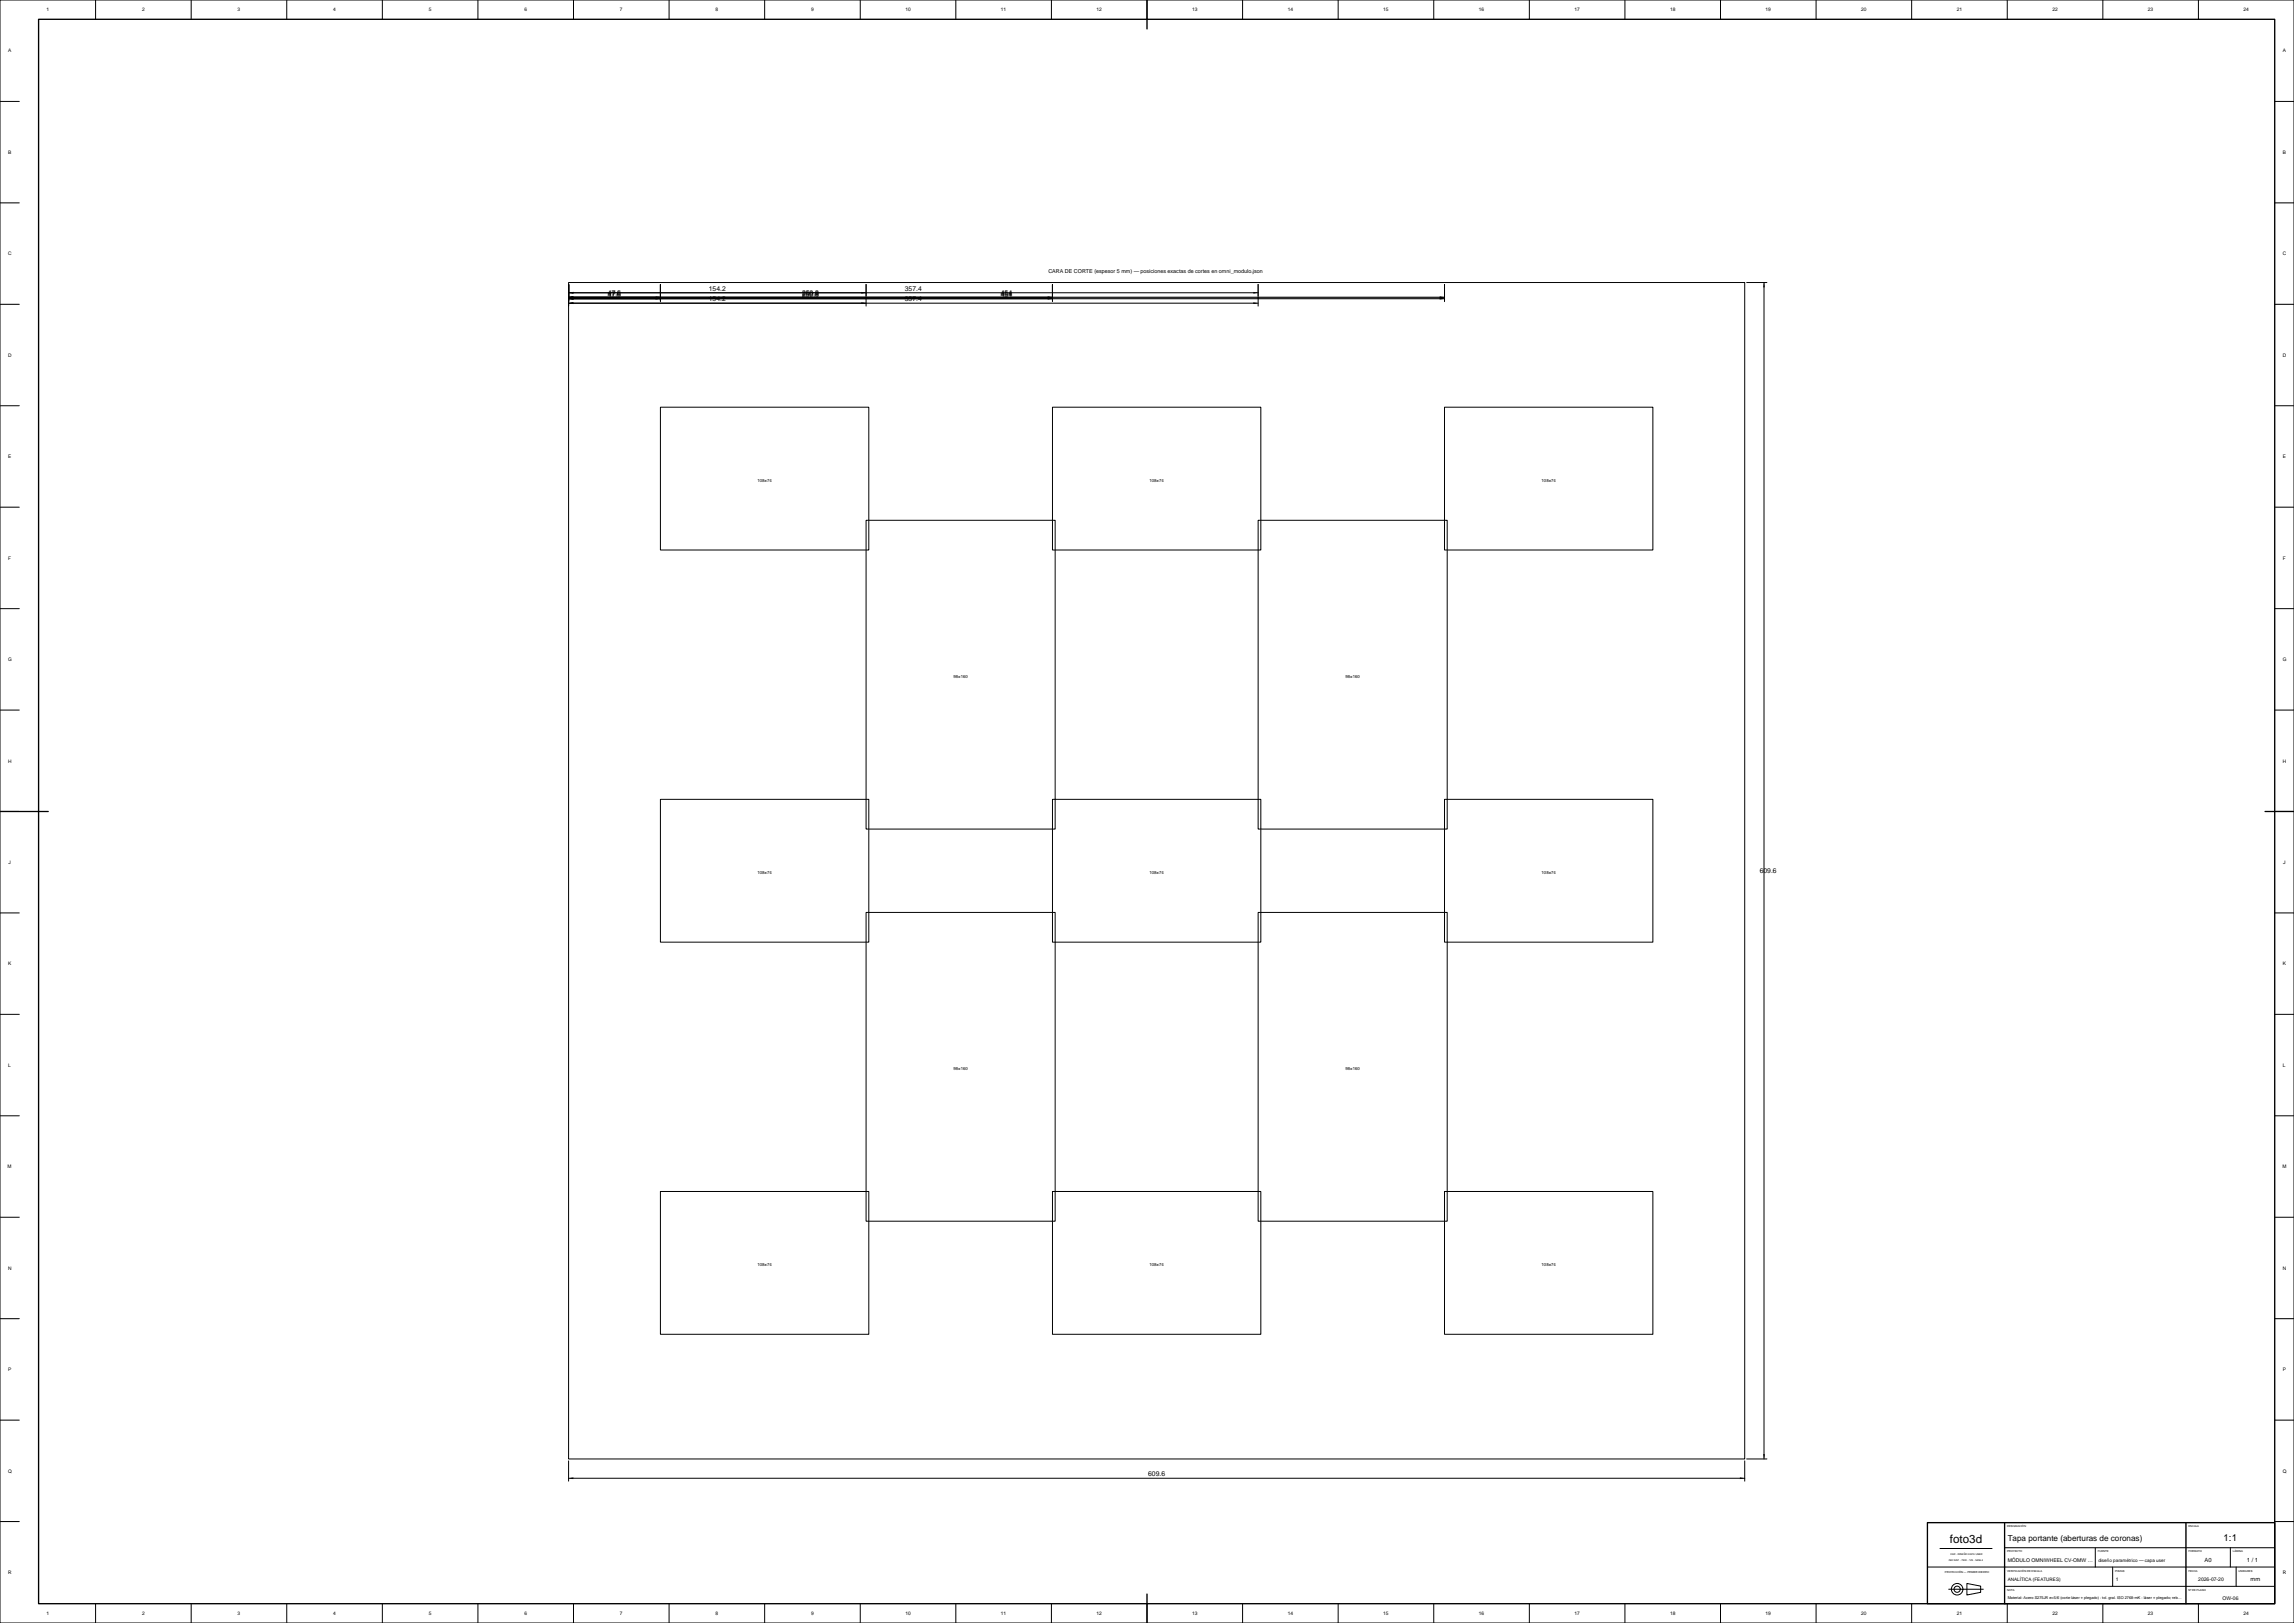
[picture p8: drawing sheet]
<svg xmlns="http://www.w3.org/2000/svg" width="1189mm" height="841mm" viewBox="0 0 1189 841" stroke-linecap="round" stroke-linejoin="round" font-family="sans-serif">
<defs><g id="words">
<text font-size="6" x="1011" y="799">foto3d</text>
<text font-size="5" x="1153" y="799">1:1</text>
<text font-size="4.2" x="1041" y="798">Tapa portante (aberturas de coronas)</text>
<g font-size="3.5">
<text x="315" y="153">47.6</text>
<text x="367" y="151">154.2</text>
<text x="416" y="153">250.8</text>
<text x="469" y="151">357.4</text>
<text x="519" y="153">454</text>
<text x="367" y="156">154.2</text>
<text x="469" y="156">357.4</text>
<text x="912" y="452">609.6</text>
<text x="595" y="765">609.6</text>
</g>
<g font-size="3">
<text x="1143" y="809">A0</text>
<text x="1165" y="809">1 / 1</text>
<text x="1167" y="819">mm</text>
</g>
<text font-size="2.8" x="543" y="141">CARA DE CORTE (espesor 5 mm) — posiciones exactas de cortes en omni_modulo.json</text>
<g font-size="2.6">
<text x="1041" y="809">MÓDULO OMNIWHEEL CV-OMW …</text>
<text x="1097" y="819">1</text>
<text x="1139" y="819">2026-07-20</text>
<text x="1152" y="829">OW-06</text>
</g>
<g font-size="2.5">
<text x="24" y="6">1</text>
<text x="74" y="6">2</text>
<text x="123" y="6">3</text>
<text x="173" y="6">4</text>
<text x="222" y="6">5</text>
<text x="272" y="6">6</text>
<text x="321" y="6">7</text>
<text x="371" y="6">8</text>
<text x="420" y="6">9</text>
<text x="469" y="6">10</text>
<text x="519" y="6">11</text>
<text x="568" y="6">12</text>
<text x="618" y="6">13</text>
<text x="667" y="6">14</text>
<text x="717" y="6">15</text>
<text x="767" y="6">16</text>
<text x="816" y="6">17</text>
<text x="866" y="6">18</text>
<text x="915" y="6">19</text>
<text x="965" y="6">20</text>
<text x="1014" y="6">21</text>
<text x="1064" y="6">22</text>
<text x="1113" y="6">23</text>
<text x="1163" y="6">24</text>
<text x="4" y="27">A</text>
<text x="1183" y="27">A</text>
<text x="4" y="80">B</text>
<text x="1183" y="80">B</text>
<text x="4" y="132">C</text>
<text x="1183" y="132">C</text>
<text x="4" y="185">D</text>
<text x="1183" y="185">D</text>
<text x="4" y="237">E</text>
<text x="1183" y="237">E</text>
<text x="4" y="290">F</text>
<text x="1183" y="290">F</text>
<text x="4" y="343">G</text>
<text x="1183" y="343">G</text>
<text x="4" y="395">H</text>
<text x="1183" y="395">H</text>
<text x="4" y="448">J</text>
<text x="1183" y="448">J</text>
<text x="4" y="500">K</text>
<text x="1183" y="500">K</text>
<text x="4" y="553">L</text>
<text x="1183" y="553">L</text>
<text x="4" y="605">M</text>
<text x="1183" y="605">M</text>
<text x="4" y="658">N</text>
<text x="1183" y="658">N</text>
<text x="4" y="710">P</text>
<text x="1183" y="710">P</text>
<text x="4" y="763">Q</text>
<text x="1183" y="763">Q</text>
<text x="4" y="816">R</text>
<text x="1183" y="816">R</text>
<text x="24" y="837">1</text>
<text x="74" y="837">2</text>
<text x="123" y="837">3</text>
<text x="173" y="837">4</text>
<text x="222" y="837">5</text>
<text x="272" y="837">6</text>
<text x="321" y="837">7</text>
<text x="371" y="837">8</text>
<text x="420" y="837">9</text>
<text x="469" y="837">10</text>
<text x="519" y="837">11</text>
<text x="568" y="837">12</text>
<text x="618" y="837">13</text>
<text x="667" y="837">14</text>
<text x="717" y="837">15</text>
<text x="767" y="837">16</text>
<text x="816" y="837">17</text>
<text x="866" y="837">18</text>
<text x="915" y="837">19</text>
<text x="965" y="837">20</text>
<text x="1014" y="837">21</text>
<text x="1064" y="837">22</text>
<text x="1113" y="837">23</text>
<text x="1163" y="837">24</text>
</g>
<g font-size="2.4">
<text x="1088" y="809">diseño paramétrico — capa user</text>
<text x="1041" y="819">ANALÍTICA (FEATURES)</text>
</g>
<g font-size="2.2">
<text x="393" y="250">108×74</text>
<text x="596" y="250">108×74</text>
<text x="799" y="250">108×74</text>
<text x="494" y="351">98×160</text>
<text x="697" y="351">98×160</text>
<text x="393" y="453">108×74</text>
<text x="596" y="453">108×74</text>
<text x="799" y="453">108×74</text>
<text x="494" y="555">98×160</text>
<text x="697" y="555">98×160</text>
<text x="393" y="656">108×74</text>
<text x="596" y="656">108×74</text>
<text x="799" y="656">108×74</text>
</g>
<text font-size="2" x="1041" y="829">Material: Acero S275JR e=5/6 (corte láser + plegado) · tol. gral. ISO 2768-mK · láser + plegado; reb…</text>
<g font-size="1.4">
<text x="1040" y="791">DESIGNACIÓN</text>
<text x="1134" y="791">ESCALA</text>
<text x="1040" y="804">PROYECTO</text>
<text x="1087" y="804">FUENTE</text>
<text x="1134" y="804">FORMATO</text>
<text x="1157" y="804">LÁMINA</text>
<text x="1008" y="815">PROYECCIÓN — PRIMER DIEDRO</text>
<text x="1040" y="814">VERIFICACIÓN DE ESCALA</text>
<text x="1096" y="814">PIEZAS</text>
<text x="1134" y="814">FECHA</text>
<text x="1160" y="814">UNIDADES</text>
<text x="1040" y="824">NOTA</text>
<text x="1134" y="824">Nº DE PLANO</text>
</g>
<g font-size="1.3">
<text x="1010" y="809">ISO 5457 · 7200 · 129 · 5456-2</text>
<text x="1011" y="806">CAD · DISEÑO CAPA USER</text>
</g>
</g></defs>
<g fill="none" stroke="#000" stroke-width=".52">
<path d="M0 0h1189v841h-1189zM50 0v10M99 0v10M149 0v10M198 0v10M248 0v10M297 0v10M347 0v10M396 0v10M446 0v10M495 0v10M545 0v10"/>
<path d="M595 0v10M644 0v10M694 0v10M743 0v10M793 0v10M842 0v10M892 0v10M941 0v10M991 0v10M1040 0v10M1090 0v10M1139 0v10"/>
<path d="M0 53h10M1179 53h10M0 105h10M1179 105h10M0 158h10M295 146h609v610h-609zM295 147v12M295 154h454M295 155h454M295 152h357M295 157h357M342 147v9"/>
<path d="M449 147v12M546 147v9M652 147v12M749 147v9M905 146h11M914 146v610M1179 158h10M0 210h10M342 211h108v74h-108zM546 211h107v74h-107zM749 211h108v74h-108zM1179 210h10"/>
<path d="M0 263h10M449 270h98v160h-98zM652 270h98v160h-98zM1179 263h10M0 315h10M1179 315h10M0 368h10M1179 368h10M342 414h108v74h-108zM546 414h107v74h-107zM749 414h108v74h-108zM0 421h10"/>
<path d="M1179 421h10M0 473h10M449 473h98v160h-98zM652 473h98v160h-98zM1179 473h10M0 526h10M1179 526h10M0 578h10M1179 578h10M342 617h108v74h-108zM546 617h107v74h-107zM749 617h108v74h-108z"/>
<path d="M0 631h10M1179 631h10M0 683h10M1179 683h10M0 736h10M1179 736h10M295 757v10M904 757v10M905 756h11M295 766h609M0 788h10M1179 788h10"/>
<path d="M999 812h180M1006 802h26M1039 802h140M1086 802v10M1095 812v10M1156 802v10M1159 812v10M50 831v10M99 831v10M149 831v10M198 831v10M248 831v10"/>
<path d="M297 831v10M347 831v10M396 831v10M446 831v10M495 831v10M545 831v10M595 831v10M644 831v10M694 831v10M743 831v10M793 831v10M842 831v10"/>
<path d="M892 831v10M941 831v10M991 831v10M1010 823h18M1019 821l8 1v3l-8 1zM1039 822h140M1040 831v10M1090 831v10M1139 831v10"/>
<circle cx="1014" cy="824" r="3"/>
<circle cx="1014" cy="824" r="1.6"/>
</g>
<g fill="#000">
<path d="M295 154h2zM295 154h2v1zM295 155l2-1v1zM295 152l2-1v1zM295 157h2v1zM340 154h2h-2zM340 154h2l-2 1zM340 154l2 1h-2zM446 151l3 1h-3zM446 157h3l-3 1zM543 154h3h-3zM543 154h3l-3 1z"/>
<path d="M543 154l3 1h-3zM650 151l2 1h-2zM650 157h2l-2 1zM746 154h3h-3zM746 154h3l-3 1zM746 154l3 1h-3zM914 146l1 3h-1zM914 754h1l-1 2zM295 766h2zM902 766h2h-2z"/>
</g>
<path d="M20 10h1159v821h-1159zM595 0v15M0 421h25M1174 421h15M999 789h180v42h-180zM1039 789v42M1133 789v42M595 826v15" fill="none" stroke="#000" stroke-width=".7"/>
<use href="#words"/>
</svg>
